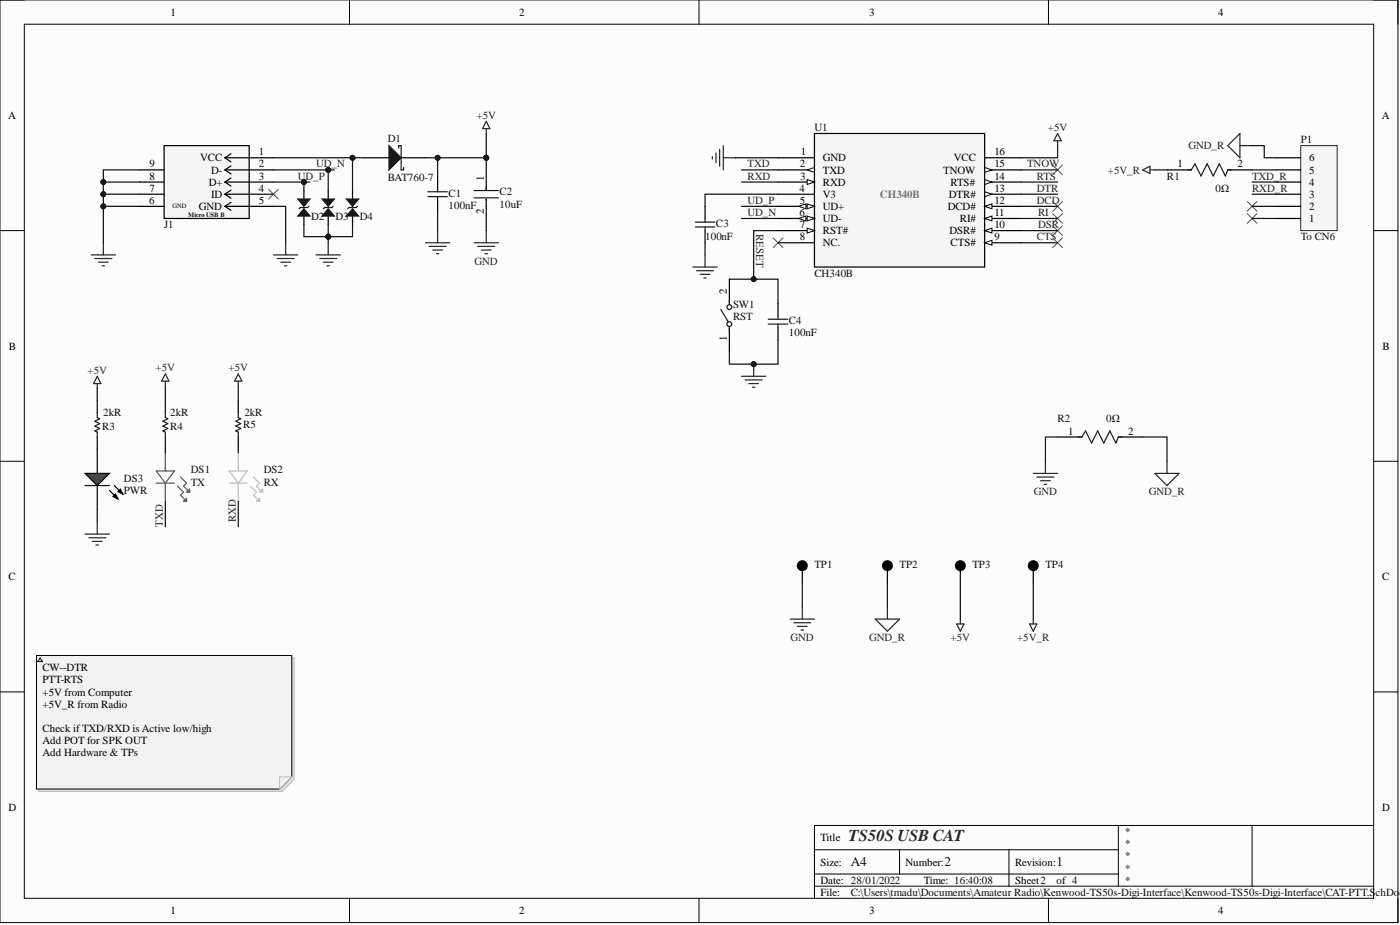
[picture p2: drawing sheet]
<svg xmlns="http://www.w3.org/2000/svg" width="292mm" height="193mm" viewBox="0 0 292 193" stroke-linecap="round" stroke-linejoin="round" font-family="sans-serif">
<defs><g id="words">
<text font-size="3.5" fill="#262626" x="177" y="175.5">TS50S USB CAT</text>
<g font-size="2.8" fill="#0e0e0e">
<text x="177.5" y="180.7">A4</text>
<text x="197.1" y="180.7">2</text>
<text x="220.4" y="180.7">1</text>
</g>
<g font-size="2.3">
<text x="35.6" y="3.3">1</text>
<text x="108.3" y="3.3">2</text>
<text x="181.3" y="3.3">3</text>
<text x="254.1" y="3.3">4</text>
<text x="1.7" y="24.8">A</text>
<text x="288.3" y="24.8">A</text>
<text x="31.2" y="34.9">9</text>
<text x="41.8" y="33.7">VCC</text>
<text x="54" y="32.4">1</text>
<text x="54" y="34.9">2</text>
<text x="166.9" y="34.9">2</text>
<text x="167.1" y="32.4">1</text>
<text x="171.7" y="33.7">GND</text>
<text x="199" y="33.7">VCC</text>
<text x="207.5" y="32.4">16</text>
<text x="207.5" y="34.9">15</text>
<text x="245.7" y="34.9">1</text>
<text x="258.2" y="34.9">2</text>
<text x="273.2" y="33.7">6</text>
<text x="31.2" y="40">7</text>
<text x="31.2" y="37.5">8</text>
<text x="43.5" y="38.7">D+</text>
<text x="44" y="36.2">D-</text>
<text x="44" y="41.3">ID</text>
<text x="54" y="37.5">3</text>
<text x="54" y="40">4</text>
<text x="100.9" y="37.7" transform="rotate(-90 100.9 37.7)">1</text>
<text x="166.8" y="40">4</text>
<text x="167" y="37.5">3</text>
<text x="171.7" y="41.3">V3</text>
<text x="171.7" y="36.2">TXD</text>
<text x="171.7" y="38.7">RXD</text>
<text x="196.8" y="36.2">TNOW</text>
<text x="198" y="41.3">DTR#</text>
<text x="198.3" y="38.7">RTS#</text>
<text x="207.5" y="40">13</text>
<text x="207.5" y="37.5">14</text>
<text x="273.2" y="41.3">3</text>
<text x="273.2" y="38.7">4</text>
<text x="273.2" y="36.2">5</text>
<text x="31.1" y="42.5">6</text>
<text x="41.5" y="43.8">GND</text>
<text x="54" y="42.5">5</text>
<text x="100.9" y="44.6" transform="rotate(-90 100.9 44.6)">2</text>
<text x="166.8" y="45.1">6</text>
<text x="166.9" y="42.5">5</text>
<text x="166.9" y="47.6">7</text>
<text x="171.7" y="43.8">UD+</text>
<text x="171.7" y="46.3">UD-</text>
<text x="197.7" y="43.8">DCD#</text>
<text x="200.3" y="46.3">RI#</text>
<text x="207.5" y="47.6">10</text>
<text x="207.5" y="45.1">11</text>
<text x="207.5" y="42.5">12</text>
<text x="273.2" y="46.3">1</text>
<text x="273.2" y="43.8">2</text>
<text x="166.9" y="50.1">8</text>
<text x="171.7" y="48.9">RST#</text>
<text x="171.7" y="51.4">NC.</text>
<text x="198.1" y="48.9">DSR#</text>
<text x="198.3" y="51.4">CTS#</text>
<text x="207.5" y="50.1">9</text>
<text x="151.7" y="61.3" transform="rotate(-90 151.7 61.3)">2</text>
<text x="151.7" y="71.2" transform="rotate(-90 151.7 71.2)">1</text>
<text x="1.9" y="72.9">B</text>
<text x="288.5" y="72.9">B</text>
<text x="222.9" y="90.7">1</text>
<text x="235.4" y="90.7">2</text>
<text x="1.8" y="121">C</text>
<text x="288.4" y="121">C</text>
<text x="8.9" y="140">CW--DTR</text>
<text x="8.9" y="142.6">PTT-RTS</text>
<text x="8.9" y="145.1">+5V from Computer</text>
<text x="8.9" y="147.6">+5V_R from Radio</text>
<text x="8.9" y="152.7">Check ifTXD/RXD is Active low/high</text>
<text x="8.9" y="155.2">Add POT for SPK OUT</text>
<text x="8.9" y="157.8">Add Hardware &amp; TPs</text>
<text x="1.8" y="169.2">D</text>
<text x="288.4" y="169.2">D</text>
<text x="171.2" y="175.5">Title</text>
<text x="171.2" y="180.6">Size:</text>
<text x="171.2" y="184.4">Date: 28/01/2022</text>
<text x="189" y="180.6">Number:</text>
<text x="192.8" y="184.4">Time: 16:40:08</text>
<text x="211.8" y="180.6">Revision:</text>
<text x="211.8" y="184.4">Sheet2</text>
<text x="220.4" y="184.4">of 4</text>
<text x="35.6" y="190.7">1</text>
<text x="108.3" y="190.7">2</text>
<text x="171.2" y="186.9">File:</text>
<text x="181.3" y="190.7">3</text>
<text x="254.1" y="190.7">4</text>
</g>
<g font-size="2.3" fill="#0e0e0e">
<text x="80.9" y="29.6">D1</text>
<text x="169.9" y="27.3">U1</text>
<text x="271.4" y="29.9">P1</text>
<text x="80.9" y="37.7">BAT760-7</text>
<text x="93.6" y="41">C1</text>
<text x="104.2" y="40.8">C2</text>
<text x="243.5" y="37.5">R1</text>
<text x="253.6" y="40">0Ω</text>
<text x="34.2" y="47.6">J1</text>
<text x="64.9" y="45.8">D2</text>
<text x="70" y="45.8">D3</text>
<text x="75.1" y="45.8">D4</text>
<text x="93.6" y="43.6">100nF</text>
<text x="104.2" y="43.3">10uF</text>
<text x="149.4" y="47.3">C3</text>
<text x="147.1" y="50.1">100nF</text>
<text x="271.4" y="50.1">To CN6</text>
<text x="169.9" y="57.7">CH340B</text>
<text x="152.9" y="64.3">SW1</text>
<text x="152.9" y="66.9">RST</text>
<text x="164.6" y="67.6">C4</text>
<text x="164.6" y="70.1">100nF</text>
<text x="21.3" y="89.6">R3</text>
<text x="21.6" y="86.9">2kR</text>
<text x="35.5" y="89.6">R4</text>
<text x="35.5" y="86.9">2kR</text>
<text x="50.7" y="89.4">R5</text>
<text x="51" y="86.9">2kR</text>
<text x="220.7" y="88.1">R2</text>
<text x="230.8" y="88.1">0Ω</text>
<text x="25.9" y="100.5">DS3</text>
<text x="39.8" y="98.8">DS1</text>
<text x="39.8" y="101.3">TX</text>
<text x="55" y="98.8">DS2</text>
<text x="55" y="101.3">RX</text>
<text x="25.9" y="103.1">PWR</text>
<text x="169.9" y="118.5">TP1</text>
<text x="187.7" y="118.5">TP2</text>
<text x="202.9" y="118.5">TP3</text>
<text x="218.1" y="118.5">TP4</text>
<text x="234.6" y="174.2">*</text>
<text x="234.6" y="176.8">*</text>
<text x="234.6" y="179.3">*</text>
<text x="234.6" y="181.8">*</text>
<text x="234.6" y="184.4">*</text>
<text x="177.5" y="186.9">C:\Users\tmadu\Documents\Amateur Radio\Kenwood-TS50s-Digi-Interface\Kenwood-TS50s-Digi-Interface\CAT-PTT.SchDo</text>
<text x="292" y="186.9">c</text>
</g>
<g font-size="2.3" fill="#262626">
<text x="99.4" y="24.8">+5V</text>
<text x="218.6" y="27.3">+5V</text>
<text x="65.9" y="34.9">UD_N</text>
<text x="156" y="34.9">TXD</text>
<text x="214.3" y="34.9">TNOW</text>
<text x="248" y="31.1">GND_R</text>
<text x="62.1" y="37.5">UD_P</text>
<text x="156" y="37.5">RXD</text>
<text x="216.3" y="40">DTR</text>
<text x="216.3" y="37.5">RTS</text>
<text x="231.1" y="36.2">+5V_R</text>
<text x="261.2" y="37.5">TXD_R</text>
<text x="261.2" y="40">RXD_R</text>
<text x="156" y="42.5">UD_P</text>
<text x="156" y="45.1">UD_N</text>
<text x="216.3" y="42.5">DCD</text>
<text x="216.6" y="47.6">DSR</text>
<text x="216.6" y="45.1">RI</text>
<text x="157.8" y="48.8" transform="rotate(90 157.8 48.8)">RESET</text>
<text x="216.3" y="50.1">CTS</text>
<text x="99" y="55.2">GND</text>
<text x="18.3" y="78">+5V</text>
<text x="32.5" y="77.5">+5V</text>
<text x="47.7" y="77.5">+5V</text>
<text x="215.7" y="103.3">GND</text>
<text x="239.7" y="103.3">GND_R</text>
<text x="34" y="109.9" transform="rotate(-90 34 109.9)">TXD</text>
<text x="49.2" y="108.9" transform="rotate(-90 49.2 108.9)">RXD</text>
<text x="164.9" y="133.7">GND</text>
<text x="181.3" y="133.7">GND_R</text>
<text x="198.3" y="133.7">+5V</text>
<text x="212.2" y="133.7">+5V_R</text>
</g>
<text font-size="2.3" fill="#767676" x="183.5" y="41.3">CH340B</text>
<text font-size="1.4" x="36" y="43.5">GND</text>
<text font-size="1.4" fill="#0e0e0e" x="39.2" y="45.2">Micro USB B</text>
</g></defs>
<path d="M0 0h291.7v192.5h-291.7z" fill-rule="evenodd" fill="#fcfcfc"/>
<path d="M0 0h291.7v192.5h-291.7z" fill="none" stroke="#000" stroke-width=".21"/>
<path d="M5.1 5.1h281.5v182.3h-281.5z" fill-rule="evenodd" fill="#fcfcfc"/>
<g fill="none" stroke="#000" stroke-width=".21">
<path d="M0 0h5.1M72.9 0v5.1M145.8 0v5.1M218.8 0v5.1M286.6 0h5.1v5.1M5.1 5.1h281.5v182.3h-281.5zM0 48.1h5.1M286.6 48.1h5.1M0 96.2h5.1M286.6 96.2h5.1M0 144.3h5.1M286.6 144.3h5.1"/>
<path d="M169.9 177.3h63.4M187.7 177.3v5M210.5 177.3v7.6M233.3 172.2v12.7M261.2 172.2v12.7M286.6 172.2h-116.7v15.2M72.9 187.4v5.1M145.8 187.4v5.1M169.9 184.9h116.7M169.9 182.3h63.4M218.8 187.4v5.1M291.7 187.4v5.1"/>
</g>
<path d="M19 53.2h5.1M19.8 53.9h3.5M20.5 54.7h2.1M21.3 55.5h.5M21.6 50.6v2.6M57.1 53.2h5M57.8 53.9h3.6M58.6 54.7h2M59.3 55.5h.6M59.6 50.6v2.6" fill="none" stroke="#262626" stroke-width=".25"/>
<path d="M34.2 30.4h17.8v15.2h-17.8z" fill-rule="evenodd" fill="#f5f5f5"/>
<g fill="none" stroke="#000" stroke-width=".25">
<path d="M29.2 35.4h5M29.2 38h5M34.2 30.4h17.8v15.2h-17.8zM46.9 32.9h10.2M46.9 35.4h10.2M46.9 38h10.2M46.9 32.9l1.3 .9M46.9 35.4l1.3 .9M46.9 38l1.3 .8M48.2 32.1l-1.3 .8M48.2 34.6l-1.3 .8M48.2 37.1l-1.3 .9"/>
<path d="M48.2 39.7l-1.3 .8M76.1 32.9h5.1M83.7 32.9h5.1M91.3 36.7v2.5M29.2 40.5h5M29.2 43h5M46.9 40.5h10.2M46.9 43h10.2M46.9 40.5l1.3 .9M46.9 43l1.3 .9M48.2 42.2l-1.3 .8M91.3 41.8v2.5"/>
</g>
<path d="M56.1 39.5l2 2M58.1 39.5l-2 2" fill="none" stroke="#4c4c4c" stroke-width=".21"/>
<path d="M91.3 39.2v.8M89.3 40h4M89.3 41h4M91.3 41v.8" fill="none" stroke="#1c1c1c" stroke-width=".25"/>
<path d="M88.8 50.6h5M89.5 51.4h3.6M90.3 52.2h2M91.1 52.9h.5M91.3 48.1v2.5" fill="none" stroke="#262626" stroke-width=".25"/>
<path d="M81.2 30.4l2.5 2.5-2.5 2.5z" fill="#1c1c1c"/>
<path d="M81.2 30.4l2.5 2.5-2.5 2.5zM83.2 30.9v-.5h.5v5h.5v-.5M64.4 43l-.2 .3h-1.6l-.2 .3" fill="none" stroke="#1c1c1c" stroke-width=".25"/>
<path d="M65.9 53.2h5.1M66.7 53.9h3.6M67.5 54.7h2M68.2 55.5h.5M68.5 50.6v2.6" fill="none" stroke="#262626" stroke-width=".25"/>
<path d="M63.4 39.8v1.7M63.4 45.1v1.7" fill="none" stroke="#000" stroke-width=".25"/>
<path d="M62.1 41.5h2.6l-1.3 1.5z" fill="#1c1c1c"/>
<path d="M62.1 41.5h2.6l-1.3 1.5z" fill="none" stroke="#1c1c1c" stroke-width=".25"/>
<path d="M63.4 43.6l1.3 1.5h-2.6z" fill="#1c1c1c"/>
<path d="M63.4 43.6l1.3 1.5h-2.6zM69.5 43l-.3 .3h-1.5l-.2 .3" fill="none" stroke="#1c1c1c" stroke-width=".25"/>
<path d="M68.5 39.8v1.7M68.5 45.1v1.7" fill="none" stroke="#000" stroke-width=".25"/>
<path d="M67.2 41.5h2.5l-1.2 1.5z" fill="#1c1c1c"/>
<path d="M67.2 41.5h2.5l-1.2 1.5z" fill="none" stroke="#1c1c1c" stroke-width=".25"/>
<path d="M68.5 43.6l1.2 1.5h-2.5z" fill="#1c1c1c"/>
<path d="M68.5 43.6l1.2 1.5h-2.5zM74.6 43l-.3 .3h-1.5l-.3 .3" fill="none" stroke="#1c1c1c" stroke-width=".25"/>
<path d="M73.6 39.8v1.7M73.6 45.1v1.7" fill="none" stroke="#000" stroke-width=".25"/>
<path d="M72.3 41.5h2.5l-1.2 1.5z" fill="#1c1c1c"/>
<path d="M72.3 41.5h2.5l-1.2 1.5z" fill="none" stroke="#1c1c1c" stroke-width=".25"/>
<path d="M73.6 43.6l1.2 1.5h-2.5z" fill="#1c1c1c"/>
<path d="M73.6 43.6l1.2 1.5h-2.5zM34.5 86.1v1l.5 .3-1 .5 1 .5-1 .5 1 .5-1 .5 .5 .3v1M49.7 86.1v1l.5 .3-1 .5 1 .5-1 .5 1 .5-1 .5 .5 .3v1" fill="none" stroke="#1c1c1c" stroke-width=".25"/>
<path d="M32.6 98.3h3.8l-1.9 2.5zM34.5 94.5v3.8M37.7 99.5l1.2 1.3-.6 .6 1.3 1.3M32.6 100.8h3.8M34.5 100.8v3.8M37 101.4l1.3 1.3-.6 .6 1.2 1.3M38.3 104.6l.6-.6v.6zM38.9 102.7l.7-.6v.6z" fill="none" stroke="#5a5a5a" stroke-width=".25"/>
<path d="M47.8 98.3h3.8l-1.9 2.5zM49.7 94.5v3.8M52.9 99.5l1.2 1.3-.6 .6 1.3 1.3M47.8 100.8h3.8M49.7 100.8v3.8M52.2 101.4l1.3 1.3-.6 .6 1.2 1.3M53.5 104.6l.6-.6v.6zM54.1 102.7l.7-.6v.6z" fill="none" stroke="#c0c0c0" stroke-width=".25"/>
<path d="M20.3 93.7v5.1M34.5 83.6v2.5M34.5 91.2v2.5M49.7 83.6v2.5M49.7 91.2v2.5M20.3 101.3v5.1" fill="none" stroke="#000" stroke-width=".25"/>
<path d="M17.8 98.8h5l-2.5 2.5z" fill="#4c4c4c"/>
<path d="M152.2 58.2v5.1M152.2 68.4v5M162.3 63.3v2.5M162.3 68.4v2.5M17.8 98.8h5l-2.5 2.5zM20.3 83.6v2.5M20.3 91.2v2.5M17.8 101.3h5M22.8 102.3l1.8 1.8M23.6 103.6l.5-.5 .5 1zM23.8 101.3l1.8 1.8M24.6 102.6l.5-.5 .5 1z" fill="none" stroke="#000" stroke-width=".25"/>
<path d="M23.6 103.6l.5-.5 .5 1zM24.6 102.6l.5-.5 .5 1z" fill="#000"/>
<g fill="none" stroke="#1c1c1c" stroke-width=".25">
<path d="M150.4 64.6l1.5 2.5M152.2 62.5v.8M152.2 68.4v.7M160.3 66.6h4.1M160.3 67.6h4.1M162.3 65.8v.8M162.3 67.6v.8M20.3 86.1v1l.5 .3-1 .5 1 .5-1 .5 1 .5-1 .5 .5 .3v1"/>
<circle cx="152.2" cy="64.1" r=".51"/>
<circle cx="152.2" cy="67.6" r=".51"/>
</g>
<g fill="none" stroke="#262626" stroke-width=".25">
<path d="M148.6 32.7v.5M149.4 31.9v2M150.1 31.1v3.6M150.9 30.4v5M150.9 32.9h2.5M154.7 78.5h5.1M155.5 79.3h3.5M157.2 76v2.5M156.2 80h2.1M157 80.8h.5M17.8 111.4h5M18.5 112.2h3.6"/>
<path d="M19.3 112.9h2M20 113.7h.5M20.3 108.9v2.5"/>
</g>
<path d="M161.3 49.6l2 2.1M163.3 49.6l-2 2.1" fill="none" stroke="#4c4c4c" stroke-width=".21"/>
<circle cx="157.2" cy="76" r=".51" fill="#0e0e0e"/>
<circle cx="157.2" cy="76" r=".51" fill="none" stroke="#0e0e0e" stroke-width=".21"/>
<path d="M169.9 27.8h35.5v27.9h-35.5z" fill-rule="evenodd" fill="#f5f5f5"/>
<path d="M169.9 27.8h35.5v27.9h-35.5zM162.3 40.5h7.6M162.3 43h7.6" fill="none" stroke="#000" stroke-width=".25"/>
<path d="M168.4 42.5l1.5 .5-1.5 .6z" fill="#fbfbfb"/>
<path d="M168.4 42.5l1.5 .5-1.5 .6z" fill="none" stroke="#000" stroke-width=".21"/>
<path d="M166.6 43l1.6-.5v1.1z" fill="#fbfbfb"/>
<path d="M166.6 43l1.6-.5v1.1z" fill="none" stroke="#000" stroke-width=".21"/>
<path d="M162.3 45.6h7.6" fill="none" stroke="#000" stroke-width=".25"/>
<path d="M168.4 45.1l1.5 .5-1.5 .5z" fill="#fbfbfb"/>
<path d="M168.4 45.1l1.5 .5-1.5 .5z" fill="none" stroke="#000" stroke-width=".21"/>
<path d="M166.6 45.6l1.6-.5v1z" fill="#fbfbfb"/>
<path d="M166.6 45.6l1.6-.5v1z" fill="none" stroke="#000" stroke-width=".21"/>
<path d="M162.3 35.4h7.6" fill="none" stroke="#000" stroke-width=".25"/>
<path d="M168.4 35.4l1.5-.5v1.1z" fill="#fbfbfb"/>
<path d="M168.4 35.4l1.5-.5v1.1z" fill="none" stroke="#000" stroke-width=".21"/>
<path d="M162.3 38h7.6" fill="none" stroke="#000" stroke-width=".25"/>
<path d="M168.4 37.5l1.5 .5-1.5 .5z" fill="#fbfbfb"/>
<path d="M168.4 37.5l1.5 .5-1.5 .5z" fill="none" stroke="#000" stroke-width=".21"/>
<path d="M205.4 50.6h7.6" fill="none" stroke="#000" stroke-width=".25"/>
<path d="M205.4 50.6l1.6-.5v1z" fill="#fbfbfb"/>
<path d="M205.4 50.6l1.6-.5v1z" fill="none" stroke="#000" stroke-width=".21"/>
<path d="M162.3 48.1h7.6" fill="none" stroke="#000" stroke-width=".25"/>
<path d="M168.4 47.6l1.5 .5-1.5 .5z" fill="#fbfbfb"/>
<path d="M168.4 47.6l1.5 .5-1.5 .5z" fill="none" stroke="#000" stroke-width=".21"/>
<path d="M162.3 32.9h7.6M205.4 32.9h7.6M162.3 50.6h7.6M205.4 48.1h7.6" fill="none" stroke="#000" stroke-width=".25"/>
<path d="M205.4 48.1l1.6-.5v1z" fill="#fbfbfb"/>
<path d="M205.4 48.1l1.6-.5v1z" fill="none" stroke="#000" stroke-width=".21"/>
<path d="M205.4 45.6h7.6" fill="none" stroke="#000" stroke-width=".25"/>
<path d="M205.4 45.6l1.6-.5v1z" fill="#fbfbfb"/>
<path d="M205.4 45.6l1.6-.5v1z" fill="none" stroke="#000" stroke-width=".21"/>
<path d="M205.4 43h7.6" fill="none" stroke="#000" stroke-width=".25"/>
<path d="M205.4 43l1.6-.5v1.1z" fill="#fbfbfb"/>
<path d="M205.4 43l1.6-.5v1.1z" fill="none" stroke="#000" stroke-width=".21"/>
<path d="M205.4 40.5h7.6" fill="none" stroke="#000" stroke-width=".25"/>
<path d="M205.4 40l1.6 .5-1.6 .5z" fill="#fbfbfb"/>
<path d="M205.4 40l1.6 .5-1.6 .5z" fill="none" stroke="#000" stroke-width=".21"/>
<path d="M205.4 38h7.6" fill="none" stroke="#000" stroke-width=".25"/>
<path d="M205.4 37.5l1.6 .5-1.6 .5z" fill="#fbfbfb"/>
<path d="M205.4 37.5l1.6 .5-1.6 .5z" fill="none" stroke="#000" stroke-width=".21"/>
<path d="M205.4 35.4h7.6" fill="none" stroke="#000" stroke-width=".25"/>
<path d="M205.4 34.9l1.6 .5-1.6 .6z" fill="#fbfbfb"/>
<path d="M205.4 34.9l1.6 .5-1.6 .6z" fill="none" stroke="#000" stroke-width=".21"/>
<path d="M219.6 34.4l2.1 2.1M221.7 34.4l-2.1 2.1M219.6 44.6l2.1 2M219.6 47.1l2.1 2M219.6 42l2.1 2.1M221.7 44.6l-2.1 2M221.7 47.1l-2.1 2M221.7 42l-2.1 2.1" fill="none" stroke="#4c4c4c" stroke-width=".21"/>
<path d="M101.5 38v1.8M101.5 41.5v1.5M147.1 43v2.6M147.1 48.1v2.5" fill="none" stroke="#000" stroke-width=".25"/>
<path d="M98.9 39.8h5.1M101.5 39v.8M98.9 41.3h5.1M101.5 41.5v.3M145.1 47.3h4M145.1 46.3h4M147.1 45.6v.7M147.1 47.3v.8" fill="none" stroke="#1c1c1c" stroke-width=".25"/>
<g fill="none" stroke="#262626" stroke-width=".25">
<path d="M101.5 25.3l.7 1.5h-1.5zM101.5 26.8v1M220.7 27.8l.7 1.6h-1.5zM220.7 29.4v1M98.9 50.6h5.1M99.7 51.4h3.5M100.4 52.2h2.1M101.2 52.9h.5M101.5 48.1v2.5M144.6 55.7h5M145.3 56.5h3.6M146.1 57.2h2"/>
<path d="M146.9 58h.5M147.1 53.2v2.5M20.3 78.5l.8 1.5h-1.6zM34.5 78l.8 1.5h-1.6zM34.5 79.5v1M49.7 78l.8 1.5h-1.5zM49.7 79.5v1M20.3 80v1"/>
</g>
<path d="M271.4 30.4h7.6v17.7h-7.6z" fill-rule="evenodd" fill="#f5f5f5"/>
<path d="M271.4 30.4h7.6v17.7h-7.6z" fill="none" stroke="#262626" stroke-width=".21"/>
<g fill="none" stroke="#000" stroke-width=".25">
<path d="M243.5 35.4h5.1M256.2 35.4h5M266.3 38h5.1M266.3 35.4h5.1M266.3 32.9h5.1M266.3 45.6h5.1M266.3 43h5.1M266.3 40.5h5.1M220.7 91.2h5M233.3 91.2h5.1M167.4 119v2.6M185.1 119v2.6"/>
<path d="M200.4 119v2.6M215.6 119v2.6"/>
<circle cx="167.4" cy="118" r="1.02"/>
<circle cx="185.1" cy="118" r="1.01"/>
<circle cx="200.4" cy="118" r="1.01"/>
<circle cx="215.6" cy="118" r="1.01"/>
</g>
<path d="M219.6 49.6l2.1 2.1M221.7 49.6l-2.1 2.1M260.2 42l2.1 2.1M260.2 44.6l2.1 2M262.3 42l-2.1 2.1M262.3 44.6l-2.1 2" fill="none" stroke="#4c4c4c" stroke-width=".21"/>
<g fill="none" stroke="#262626" stroke-width=".25">
<path d="M238.4 35.4l1.5-.7v1.5zM239.9 35.4h1M256.2 30.4l2.5-2.6v5.1zM258.7 30.4h2.5M215.6 98.8h5.1M216.3 99.5h3.6M218.1 96.2v2.6M240.9 98.8h5.1l-2.5 2.5zM243.5 96.2v2.6M217.1 100.3h2M217.9 101h.5M164.9 129.2h5"/>
<path d="M165.6 129.9h3.6M166.4 130.7h2M167.1 131.4h.5M167.4 126.6v2.6M182.6 129.2h5.1l-2.6 2.5zM185.1 126.6v2.6M199.6 130.2h1.5l-.7 1.5zM200.4 129.2v1M214.8 130.2h1.5l-.7 1.5zM215.6 129.2v1"/>
</g>
<path d="M247.8 35.4h.8l.7-1.2 1.3 2.5 1.3-2.5 1.2 2.5 1.3-2.5 1.3 2.5 .5-1.3h.7M225 91.2h.7l.8-1.3 1.3 2.5 1.2-2.5 1.3 2.5 1.3-2.5 1.2 2.5 .5-1.2h.8" fill="none" stroke="#1c1c1c" stroke-width=".25"/>
<g fill="#000">
<circle cx="167.4" cy="118" r="1.02"/>
<circle cx="185.1" cy="118" r="1.01"/>
<circle cx="200.4" cy="118" r="1.01"/>
<circle cx="215.6" cy="118" r="1.01"/>
</g>
<path d="M21.6 43h7.6M200.4 121.6v7.6" fill="none" stroke="#0e0e0e" stroke-width=".25"/>
<circle cx="21.6" cy="43" r=".51" fill="#0e0e0e"/>
<circle cx="21.6" cy="43" r=".51" fill="none" stroke="#0e0e0e" stroke-width=".21"/>
<path d="M21.6 40.5h7.6" fill="none" stroke="#0e0e0e" stroke-width=".25"/>
<circle cx="21.6" cy="40.5" r=".51" fill="#0e0e0e"/>
<circle cx="21.6" cy="40.5" r=".51" fill="none" stroke="#0e0e0e" stroke-width=".21"/>
<path d="M21.6 38h7.6" fill="none" stroke="#0e0e0e" stroke-width=".25"/>
<circle cx="21.6" cy="38" r=".51" fill="#0e0e0e"/>
<circle cx="21.6" cy="38" r=".51" fill="none" stroke="#0e0e0e" stroke-width=".21"/>
<path d="M29.2 35.4h-7.6v15.2" fill="none" stroke="#0e0e0e" stroke-width=".25"/>
<circle cx="21.6" cy="43" r=".51" fill="#0e0e0e"/>
<circle cx="21.6" cy="43" r=".51" fill="none" stroke="#0e0e0e" stroke-width=".21"/>
<circle cx="21.6" cy="40.5" r=".51" fill="#0e0e0e"/>
<circle cx="21.6" cy="40.5" r=".51" fill="none" stroke="#0e0e0e" stroke-width=".21"/>
<circle cx="21.6" cy="38" r=".51" fill="#0e0e0e"/>
<circle cx="21.6" cy="38" r=".51" fill="none" stroke="#0e0e0e" stroke-width=".21"/>
<path d="M57.1 38h7.6M57.1 43h2.5v7.6" fill="none" stroke="#0e0e0e" stroke-width=".25"/>
<circle cx="63.4" cy="38" r=".51" fill="#0e0e0e"/>
<circle cx="63.4" cy="38" r=".51" fill="none" stroke="#0e0e0e" stroke-width=".21"/>
<path d="M57.1 35.4h11.4" fill="none" stroke="#0e0e0e" stroke-width=".25"/>
<circle cx="68.5" cy="35.4" r=".51" fill="#0e0e0e"/>
<circle cx="68.5" cy="35.4" r=".51" fill="none" stroke="#0e0e0e" stroke-width=".21"/>
<path d="M57.1 32.9h19" fill="none" stroke="#0e0e0e" stroke-width=".25"/>
<circle cx="73.6" cy="32.9" r=".51" fill="#0e0e0e"/>
<circle cx="73.6" cy="32.9" r=".51" fill="none" stroke="#0e0e0e" stroke-width=".21"/>
<path d="M63.4 46.8v2.6h10.2v-2.6" fill="none" stroke="#0e0e0e" stroke-width=".25"/>
<circle cx="68.5" cy="49.4" r=".51" fill="#0e0e0e"/>
<circle cx="68.5" cy="49.4" r=".51" fill="none" stroke="#0e0e0e" stroke-width=".21"/>
<path d="M69.7 35.4h-1.2v4.4" fill="none" stroke="#0e0e0e" stroke-width=".25"/>
<circle cx="68.5" cy="35.4" r=".51" fill="#0e0e0e"/>
<circle cx="68.5" cy="35.4" r=".51" fill="none" stroke="#0e0e0e" stroke-width=".21"/>
<path d="M88.8 32.9h2.5" fill="none" stroke="#0e0e0e" stroke-width=".25"/>
<circle cx="91.3" cy="32.9" r=".51" fill="#0e0e0e"/>
<circle cx="91.3" cy="32.9" r=".51" fill="none" stroke="#0e0e0e" stroke-width=".21"/>
<path d="M101.5 32.9h-10.2v3.8" fill="none" stroke="#0e0e0e" stroke-width=".25"/>
<circle cx="91.3" cy="32.9" r=".51" fill="#0e0e0e"/>
<circle cx="91.3" cy="32.9" r=".51" fill="none" stroke="#0e0e0e" stroke-width=".21"/>
<circle cx="101.5" cy="32.9" r=".51" fill="#0e0e0e"/>
<circle cx="101.5" cy="32.9" r=".51" fill="none" stroke="#0e0e0e" stroke-width=".21"/>
<path d="M162.3 40.5h-15.2v2.5M162.3 70.9v5.1h-10.1v-2.6" fill="none" stroke="#0e0e0e" stroke-width=".25"/>
<circle cx="157.2" cy="76" r=".51" fill="#0e0e0e"/>
<circle cx="157.2" cy="76" r=".51" fill="none" stroke="#0e0e0e" stroke-width=".21"/>
<path d="M152.2 58.2h10.1v5.1" fill="none" stroke="#0e0e0e" stroke-width=".25"/>
<circle cx="157.2" cy="58.2" r=".51" fill="#0e0e0e"/>
<circle cx="157.2" cy="58.2" r=".51" fill="none" stroke="#0e0e0e" stroke-width=".21"/>
<path d="M153.4 32.9h8.9M154.7 38h7.6M154.7 35.4h7.6M154.7 45.6h7.6M154.7 43h7.6M162.3 48.1h-5.1v10.1" fill="none" stroke="#0e0e0e" stroke-width=".25"/>
<circle cx="157.2" cy="58.2" r=".51" fill="#0e0e0e"/>
<circle cx="157.2" cy="58.2" r=".51" fill="none" stroke="#0e0e0e" stroke-width=".21"/>
<g fill="none" stroke="#0e0e0e" stroke-width=".25">
<path d="M63.4 38v1.8M213 38h7.7M213 35.4h7.7M220.7 30.4v2.5h-7.7M240.9 35.4h2.6M261.2 30.4h2.6v2.5h2.5M261.2 38h5.1M261.2 35.4h5.1M213 50.6h7.7M213 48.1h7.7M213 45.6h7.7M213 43h7.7"/>
<path d="M213 40.5h7.7M261.2 45.6h5.1M261.2 43h5.1M261.2 40.5h5.1M20.3 81v2.6M34.5 80.5v3.1M34.5 93.7v.8M49.7 80.5v3.1M49.7 93.7v.8M220.7 91.2h-2.6v5M238.4 91.2h5.1v5M20.3 106.4v2.5"/>
<path d="M34.5 104.6v5.3M49.7 104.6v5.3"/>
</g>
<circle cx="63.4" cy="38" r=".51" fill="#0e0e0e"/>
<circle cx="63.4" cy="38" r=".51" fill="none" stroke="#0e0e0e" stroke-width=".21"/>
<path d="M68.5 49.4v1.2" fill="none" stroke="#0e0e0e" stroke-width=".25"/>
<circle cx="68.5" cy="49.4" r=".51" fill="#0e0e0e"/>
<circle cx="68.5" cy="49.4" r=".51" fill="none" stroke="#0e0e0e" stroke-width=".21"/>
<path d="M68.5 46.8v2.6" fill="none" stroke="#0e0e0e" stroke-width=".25"/>
<circle cx="68.5" cy="49.4" r=".51" fill="#0e0e0e"/>
<circle cx="68.5" cy="49.4" r=".51" fill="none" stroke="#0e0e0e" stroke-width=".21"/>
<path d="M73.6 32.9v6.9" fill="none" stroke="#0e0e0e" stroke-width=".25"/>
<circle cx="73.6" cy="32.9" r=".51" fill="#0e0e0e"/>
<circle cx="73.6" cy="32.9" r=".51" fill="none" stroke="#0e0e0e" stroke-width=".21"/>
<path d="M101.5 32.9v5.1M91.3 44.3v3.8M101.5 43v5.1" fill="none" stroke="#0e0e0e" stroke-width=".25"/>
<circle cx="101.5" cy="32.9" r=".51" fill="#0e0e0e"/>
<circle cx="101.5" cy="32.9" r=".51" fill="none" stroke="#0e0e0e" stroke-width=".21"/>
<path d="M101.5 27.8v5.1" fill="none" stroke="#0e0e0e" stroke-width=".25"/>
<circle cx="101.5" cy="32.9" r=".51" fill="#0e0e0e"/>
<circle cx="101.5" cy="32.9" r=".51" fill="none" stroke="#0e0e0e" stroke-width=".21"/>
<path d="M147.1 50.6v2.6M167.4 121.6v5M185.1 121.6v5M215.6 121.6v7.6" fill="none" stroke="#0e0e0e" stroke-width=".25"/>
<path d="M8.1 137.3h53.3v25.3l-2.6 2.5h-50.7z" fill-rule="evenodd" fill="#ddd"/>
<path d="M8.1 137.3h53.3v25.3l-2.6 2.5h-50.7z" fill="none" stroke="#bdbdbd" stroke-width=".21"/>
<path d="M7.6 136.8h53.3v25.3l-2.6 2.5h-50.7z" fill-rule="evenodd" fill="#f2f2f2"/>
<path d="M7.6 136.8h53.3v25.3l-2.6 2.5h-50.7z" fill="none" stroke="#000" stroke-width=".21"/>
<path d="M58.3 162.1h2.6l-2.6 2.5z" fill="#efefef"/>
<path d="M58.3 162.1h2.6l-2.6 2.5z" fill="none" stroke="#bdbdbd" stroke-width=".21"/>
<path d="M8.4 137.3l.5 .7h-1z" fill="#d1d1d1"/>
<path d="M8.4 137.3l.5 .7h-1z" fill="none" stroke="#0f0f0f" stroke-width=".21"/>
<use href="#words"/>
</svg>
